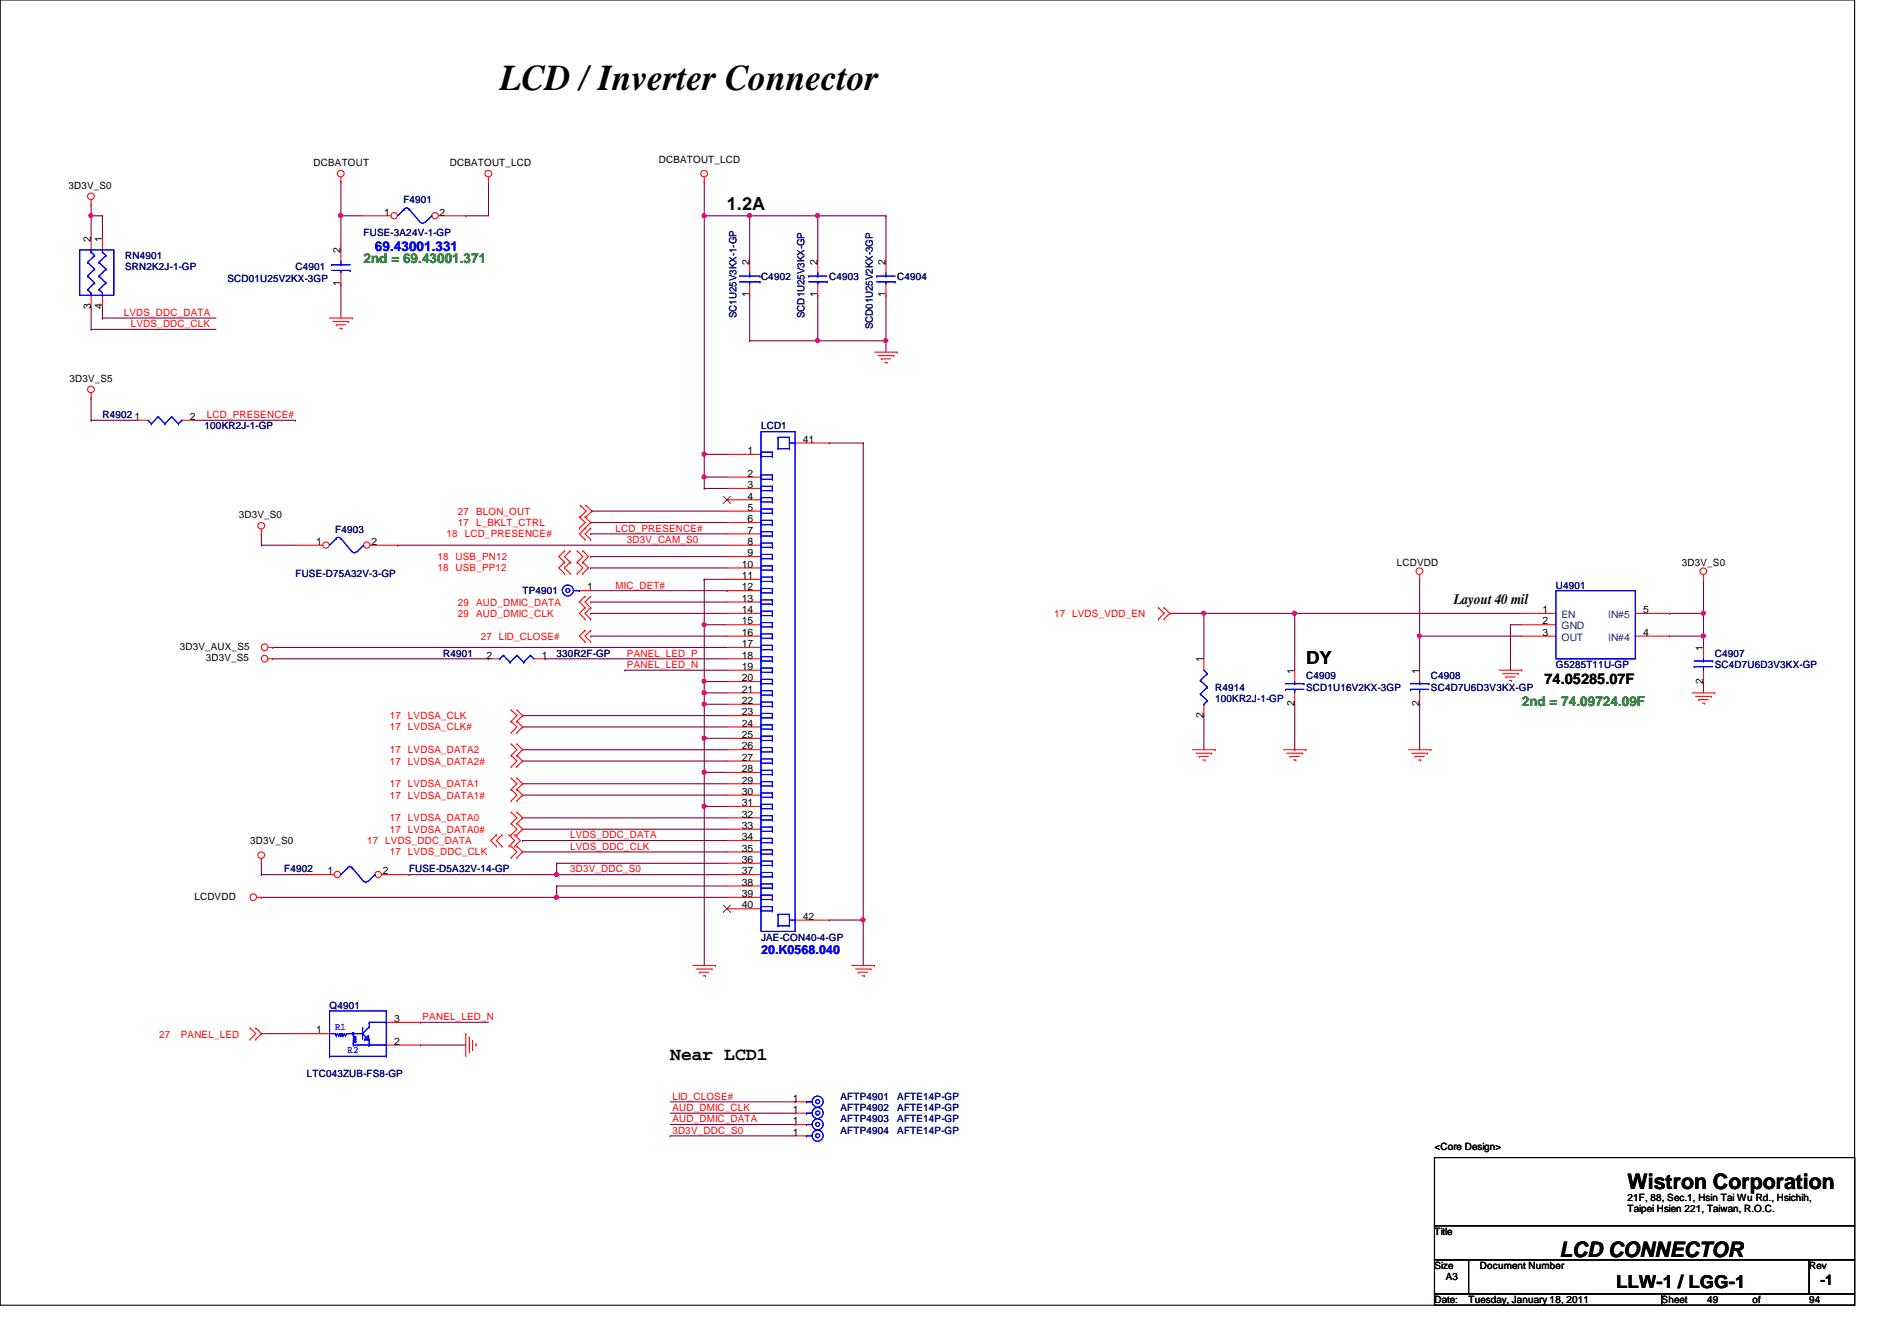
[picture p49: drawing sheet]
<svg xmlns="http://www.w3.org/2000/svg" width="297mm" height="210mm" viewBox="0 0 297 210" stroke-linecap="round" stroke-linejoin="round" font-family="sans-serif">
<defs><g id="words">
<text font-size="5.7" x="78.3" y="14">LCD / Inverter Connector</text>
<g font-size="3.3">
<text x="254.8" y="186.1">Wistron Corporation</text>
<text x="244.2" y="196.7">LCD CONNECTOR</text>
</g>
<g font-size="2.8">
<text x="113.8" y="32.9">1.2A</text>
<text x="204.5" y="104">DY</text>
<text x="104.9" y="165.9">Near LCD1</text>
<text x="253.1" y="201.6">LLW-1 / LGG-1</text>
</g>
<g font-size="2.3">
<text x="227.6" y="94.5">Layout 40 mil</text>
<text x="241.8" y="107">74.05285.07F</text>
<text x="285.1" y="201.1">-1</text>
</g>
<g font-size="2.1" fill="#008000">
<text x="56.9" y="41.1">2nd = 69.43001.371</text>
<text x="238.3" y="110.4">2nd = 74.09724.09F</text>
</g>
<text font-size="2.1" fill="#00f" x="58.7" y="39.3">69.43001.331</text>
<text font-size="1.9" fill="#00f" x="119.2" y="149.4">20.K0568.040</text>
<g font-size="1.6">
<text x="10.7" y="29.5">3D3V_S0</text>
<text x="49.1" y="26">DCBATOUT</text>
<text x="70.4" y="26">DCBATOUT_LCD</text>
<text x="103.2" y="25.4">DCBATOUT_LCD</text>
<text x="60.2" y="33.7">1</text>
<text x="68.8" y="33.7">2</text>
<text x="14.2" y="37.9" transform="rotate(-90 14.2 37.9)">2</text>
<text x="16" y="37.9" transform="rotate(-90 16 37.9)">1</text>
<text x="53.3" y="39.7" transform="rotate(-90 53.3 39.7)">2</text>
<text x="117.3" y="41.4" transform="rotate(-90 117.3 41.4)">2</text>
<text x="128" y="41.4" transform="rotate(-90 128 41.4)">2</text>
<text x="138.7" y="41.4" transform="rotate(-90 138.7 41.4)">2</text>
<text x="53.3" y="44.8" transform="rotate(-90 53.3 44.8)">1</text>
<text x="117.3" y="46.6" transform="rotate(-90 117.3 46.6)">1</text>
<text x="128" y="46.6" transform="rotate(-90 128 46.6)">1</text>
<text x="138.7" y="46.6" transform="rotate(-90 138.7 46.6)">1</text>
<text x="14.2" y="48.3" transform="rotate(-90 14.2 48.3)">3</text>
<text x="16" y="48.3" transform="rotate(-90 16 48.3)">4</text>
<text x="10.9" y="59.8">3D3V_S5</text>
<text x="21" y="65.7">1</text>
<text x="29.7" y="65.7">2</text>
<text x="117" y="71.1">1</text>
<text x="125.7" y="69.3">41</text>
<text x="117" y="74.6">2</text>
<text x="117" y="76.4">3</text>
<text x="37.4" y="81.1">3D3V_S0</text>
<text x="117" y="78.2">4</text>
<text x="117" y="80">5</text>
<text x="117" y="81.7">6</text>
<text x="117" y="83.5">7</text>
<text x="49.5" y="85.3">1</text>
<text x="58.2" y="85.3">2</text>
<text x="116.2" y="88.9">10</text>
<text x="117" y="85.3">8</text>
<text x="117" y="87.1">9</text>
<text x="218.7" y="88.6">LCDVDD</text>
<text x="263.4" y="88.6">3D3V_S0</text>
<text x="91.9" y="92.4">1</text>
<text x="116.2" y="90.6">11</text>
<text x="116.2" y="92.4">12</text>
<text x="116.2" y="94.2">13</text>
<text x="116.2" y="96">14</text>
<text x="241.5" y="96">1</text>
<text x="257.3" y="96">5</text>
<text x="28.1" y="101.7">3D3V_AUX_S5</text>
<text x="116.2" y="97.7">15</text>
<text x="116.2" y="99.5">16</text>
<text x="116.2" y="101.3">17</text>
<text x="241.5" y="97.7">2</text>
<text x="241.5" y="99.5">3</text>
<text x="257.3" y="99.5">4</text>
<text x="266.7" y="101.9" transform="rotate(-90 266.7 101.9)">1</text>
<text x="32.2" y="103.5">3D3V_S5</text>
<text x="76.2" y="103.1">2</text>
<text x="84.8" y="103.1">1</text>
<text x="116.2" y="103.1">18</text>
<text x="116.2" y="104.9">19</text>
<text x="116.2" y="106.6">20</text>
<text x="188.5" y="103.7" transform="rotate(-90 188.5 103.7)">1</text>
<text x="202.7" y="105.5" transform="rotate(-90 202.7 105.5)">1</text>
<text x="222.2" y="105.5" transform="rotate(-90 222.2 105.5)">1</text>
<text x="266.7" y="107" transform="rotate(-90 266.7 107)">2</text>
<text x="116.2" y="108.4">21</text>
<text x="116.2" y="110.2">22</text>
<text x="116.2" y="112">23</text>
<text x="116.2" y="113.7">24</text>
<text x="188.5" y="112.4" transform="rotate(-90 188.5 112.4)">2</text>
<text x="202.7" y="110.6" transform="rotate(-90 202.7 110.6)">2</text>
<text x="222.2" y="110.6" transform="rotate(-90 222.2 110.6)">2</text>
<text x="116.2" y="115.5">25</text>
<text x="116.2" y="117.3">26</text>
<text x="116.2" y="119.1">27</text>
<text x="116.2" y="120.9">28</text>
<text x="116.2" y="122.6">29</text>
<text x="116.2" y="124.4">30</text>
<text x="116.2" y="126.2">31</text>
<text x="116.2" y="128">32</text>
<text x="116.2" y="129.8">33</text>
<text x="116.2" y="131.5">34</text>
<text x="39.2" y="132.1">3D3V_S0</text>
<text x="51.3" y="136.9">1</text>
<text x="59.9" y="136.9">2</text>
<text x="116.2" y="133.3">35</text>
<text x="116.2" y="135.1">36</text>
<text x="116.2" y="136.9">37</text>
<text x="30.4" y="140.8">LCDVDD</text>
<text x="116.2" y="138.6">38</text>
<text x="116.2" y="140.4">39</text>
<text x="116.2" y="142.2">40</text>
<text x="125.7" y="144">42</text>
<text x="49.5" y="161.8">1</text>
<text x="61.7" y="160">3</text>
<text x="61.7" y="163.5">2</text>
<text x="124.2" y="172.4">1</text>
<text x="124.2" y="177.8">1</text>
<text x="124.2" y="174.2">1</text>
<text x="124.2" y="176">1</text>
<text x="224.6" y="180">&lt;Core Design&gt;</text>
<text x="254.8" y="188">21F, 88, Sec.1, Hsin Tai Wu Rd., Hsichih,</text>
<text x="254.8" y="189.8">Taipei Hsien 221, Taiwan, R.O.C.</text>
<text x="224.6" y="193.3">Title</text>
<text x="224.6" y="198.6">Size</text>
<text x="224.6" y="204">Date:</text>
<text x="226.4" y="200.4">A3</text>
<text x="230" y="204">Tuesday, January 18, 2011</text>
<text x="231.7" y="198.6">Document Number</text>
<text x="260.2" y="204">Sheet</text>
<text x="267.3" y="204">49</text>
<text x="274.4" y="204">of</text>
<text x="283.3" y="198.6">Rev</text>
<text x="283.3" y="204">94</text>
</g>
<g font-size="1.6" fill="#000080">
<text x="63.2" y="31.8">F4901</text>
<text x="19.6" y="40.6">RN4901</text>
<text x="56.9" y="37">FUSE-3A24V-1-GP</text>
<text x="19.6" y="42.3">SRN2K2J-1-GP</text>
<text x="35.6" y="44.1">SCD01U25V2KX-3GP</text>
<text x="46.3" y="42.3">C4901</text>
<text x="119.2" y="43.8">C4902</text>
<text x="129.8" y="43.8">C4903</text>
<text x="140.5" y="43.8">C4904</text>
<text x="115.3" y="49.8" transform="rotate(-90 115.3 49.8)">SC1U25V3KX-1-GP</text>
<text x="126" y="49.8" transform="rotate(-90 126 49.8)">SCD1U25V3KX-GP</text>
<text x="136.6" y="51.6" transform="rotate(-90 136.6 51.6)">SCD01U25V2KX-3GP</text>
<text x="16" y="65.4">R4902</text>
<text x="32" y="67.2">100KR2J-1-GP</text>
<text x="119.2" y="67.2">LCD1</text>
<text x="52.5" y="83.4">F4903</text>
<text x="46.3" y="90.3">FUSE-D75A32V-3-GP</text>
<text x="81.8" y="93">TP4901</text>
<text x="243.6" y="92.1">U4901</text>
<text x="69.4" y="102.8">R4901</text>
<text x="87.2" y="102.8">330R2F-GP</text>
<text x="204.5" y="106.3">C4909</text>
<text x="224.1" y="106.3">C4908</text>
<text x="243.6" y="104.6">G5285T11U-GP</text>
<text x="268.5" y="102.8">C4907</text>
<text x="268.5" y="104.6">SC4D7U6D3V3KX-GP</text>
<text x="190.3" y="108.1">R4914</text>
<text x="190.3" y="109.9">100KR2J-1-GP</text>
<text x="204.5" y="108.1">SCD1U16V2KX-3GP</text>
<text x="224.1" y="108.1">SC4D7U6D3V3KX-GP</text>
<text x="44.5" y="136.6">F4902</text>
<text x="64" y="136.6">FUSE-D5A32V-14-GP</text>
<text x="119.2" y="147.2">JAE-CON40-4-GP</text>
<text x="51.6" y="157.9">Q4901</text>
<text x="48" y="168.6">LTC043ZUB-FS8-GP</text>
<text x="131.6" y="172.1">AFTP4901</text>
<text x="131.6" y="173.9">AFTP4902</text>
<text x="140.5" y="172.1">AFTE14P-GP</text>
<text x="140.5" y="173.9">AFTE14P-GP</text>
<text x="131.6" y="177.5">AFTP4904</text>
<text x="131.6" y="175.7">AFTP4903</text>
<text x="140.5" y="177.5">AFTE14P-GP</text>
<text x="140.5" y="175.7">AFTE14P-GP</text>
</g>
<g font-size="1.6" fill="#f00">
<text x="19.4" y="49.4">LVDS_DDC_DATA</text>
<text x="20.5" y="51.2">LVDS_DDC_CLK</text>
<text x="32.4" y="65.4">LCD_PRESENCE#</text>
<text x="71.7" y="82.3">17 L_BKLT_CTRL</text>
<text x="71.7" y="80.6">27 BLON_OUT</text>
<text x="96.4" y="83.2">LCD_PRESENCE#</text>
<text x="68.5" y="89.5">18 USB_PP12</text>
<text x="68.5" y="87.7">18 USB_PN12</text>
<text x="69.9" y="84.1">18 LCD_PRESENCE#</text>
<text x="98.2" y="85">3D3V_CAM_S0</text>
<text x="71.7" y="94.8">29 AUD_DMIC_DATA</text>
<text x="96.4" y="92.1">MIC_DET#</text>
<text x="71.7" y="96.6">29 AUD_DMIC_CLK</text>
<text x="75.3" y="100.1">27 LID_CLOSE#</text>
<text x="165.1" y="96.6">17 LVDS_VDD_EN</text>
<text x="98.2" y="102.8">PANEL_LED_P</text>
<text x="98.2" y="104.6">PANEL_LED_N</text>
<text x="61" y="112.6">17 LVDSA_CLK</text>
<text x="61" y="114.3">17 LVDSA_CLK#</text>
<text x="61" y="117.9">17 LVDSA_DATA2</text>
<text x="61" y="119.7">17 LVDSA_DATA2#</text>
<text x="61" y="123.2">17 LVDSA_DATA1</text>
<text x="61" y="125">17 LVDSA_DATA1#</text>
<text x="61" y="128.6">17 LVDSA_DATA0</text>
<text x="61" y="130.3">17 LVDSA_DATA0#</text>
<text x="89.3" y="131.2">LVDS_DDC_DATA</text>
<text x="57.5" y="132.1">17 LVDS_DDC_DATA</text>
<text x="61" y="133.9">17 LVDS_DDC_CLK</text>
<text x="89.3" y="133">LVDS_DDC_CLK</text>
<text x="89.3" y="136.6">3D3V_DDC_S0</text>
<text x="66.2" y="159.7">PANEL_LED_N</text>
<text x="24.9" y="162.5">27</text>
<text x="28.3" y="162.5">PANEL_LED</text>
<text x="105.3" y="173.9">AUD_DMIC_CLK</text>
<text x="105.3" y="172.1">LID_CLOSE#</text>
<text x="105.3" y="175.7">AUD_DMIC_DATA</text>
<text x="105.3" y="177.5">3D3V_DDC_S0</text>
</g>
<g font-size="1.6" fill="#004080">
<text x="244.5" y="96.7">EN</text>
<text x="244.5" y="98.5">GND</text>
<text x="244.5" y="100.3">OUT</text>
<text x="251.8" y="100.3">IN#4</text>
<text x="251.8" y="96.7">IN#5</text>
</g>
<g font-size="1.6" fill="#00f">
<text x="52.5" y="161.2">R1</text>
<text x="54.4" y="164.8">R2</text>
</g>
</g></defs>
<path d="M0 0h290.4v204.3h-290.4z" fill="none" stroke="#000" stroke-width=".17"/>
<path d="M110.3 33.8h.1M110.3 33.8v37.3" fill="none" stroke="#800040" stroke-width=".17"/>
<circle cx="110.3" cy="33.8" r=".32" fill="#f0f"/>
<circle cx="110.3" cy="33.8" r=".32" fill="none" stroke="#f0f" stroke-width=".17"/>
<path d="M117.4 53.3h.1M117.4 53.3h10.7M110.3 71.1h.1M110.3 71.1v3.6" fill="none" stroke="#800040" stroke-width=".17"/>
<circle cx="110.3" cy="71.1" r=".32" fill="#f0f"/>
<circle cx="110.3" cy="71.1" r=".32" fill="none" stroke="#f0f" stroke-width=".17"/>
<path d="M128.1 33.8h.1M128.1 33.8h10.6M138.7 33.8h.1M138.7 33.8v7.1M110.3 71.1h.1M110.3 71.1h3.5M110.3 90.7h.1M110.3 90.7v7.1" fill="none" stroke="#800040" stroke-width=".17"/>
<circle cx="128" cy="33.8" r=".32" fill="#f0f"/>
<circle cx="128" cy="33.8" r=".32" fill="none" stroke="#f0f" stroke-width=".17"/>
<path d="M117.4 33.8h.1M117.4 33.8h10.7M128.1 33.8h.1M128.1 33.8v7.1M110.3 97.8h.1M110.3 97.8h3.5" fill="none" stroke="#800040" stroke-width=".17"/>
<circle cx="117.4" cy="33.8" r=".32" fill="#f0f"/>
<circle cx="117.4" cy="33.8" r=".32" fill="none" stroke="#f0f" stroke-width=".17"/>
<path d="M110.3 33.8h.1M110.3 33.8h7.1M117.4 33.8h.1M117.4 33.8v7.1M138.7 53.3h.1M138.7 53.3v1.8" fill="none" stroke="#800040" stroke-width=".17"/>
<circle cx="138.7" cy="53.3" r=".32" fill="#f0f"/>
<circle cx="138.7" cy="53.3" r=".32" fill="none" stroke="#f0f" stroke-width=".17"/>
<path d="M110.3 74.7h.1M110.3 74.7h3.5" fill="none" stroke="#800040" stroke-width=".17"/>
<circle cx="110.3" cy="74.6" r=".32" fill="#f0f"/>
<circle cx="110.3" cy="74.6" r=".32" fill="none" stroke="#f0f" stroke-width=".17"/>
<g fill="none" stroke="#800040" stroke-width=".17">
<path d="M117.4 46.2h.1M117.4 46.2v7.1M128.1 46.2h.1M128.1 53.3h.1M128.1 46.2v7.1M128.1 53.3h10.6M92.5 81.8h.1M92.5 81.8h21.3M92.7 80h.1M92.7 80h21.1M81.8 112h.1M81.8 113.8h.1"/>
<path d="M81.8 112h32M81.8 113.8h32"/>
</g>
<circle cx="128" cy="53.3" r=".32" fill="#f0f"/>
<circle cx="128" cy="53.3" r=".32" fill="none" stroke="#f0f" stroke-width=".17"/>
<path d="M53.4 28.4h.1M53.4 33.8h.1M53.4 28.4v10.7M72.9 33.8h.1M76.5 28.4h.1M76.5 28.4v5.4h-3.6M53.4 44.4h.1M53.4 44.4v5.4M138.7 46.2h.1M138.7 46.2v7.1" fill="none" stroke="#800040" stroke-width=".17"/>
<circle cx="53.4" cy="33.8" r=".32" fill="#f0f"/>
<circle cx="53.4" cy="33.8" r=".32" fill="none" stroke="#f0f" stroke-width=".17"/>
<path d="M53.4 33.8h.1M53.4 33.8h3.5M188.5 96h.1M188.5 96v7.1M188.5 112h.1M188.5 112v5.3M81.8 133.3h.1M81.8 131.6h.1M81.8 133.3h32M81.8 131.6h32" fill="none" stroke="#800040" stroke-width=".17"/>
<circle cx="188.5" cy="96" r=".32" fill="#f0f"/>
<circle cx="188.5" cy="96" r=".32" fill="none" stroke="#f0f" stroke-width=".17"/>
<path d="M188.5 96h.1M188.5 96h14.2M222.3 90.7h.1M222.3 90.7v8.9M236.5 97.8h.1M236.5 97.8h1.8M261.4 96h.1M261.4 96h5.3M202.7 117.3h.1M202.7 110.2v7.1" fill="none" stroke="#800040" stroke-width=".17"/>
<circle cx="222.3" cy="99.5" r=".32" fill="#f0f"/>
<circle cx="222.3" cy="99.5" r=".32" fill="none" stroke="#f0f" stroke-width=".17"/>
<path d="M202.7 96h.1M202.7 96v8.9M236.5 97.8h.1M236.5 97.8v7.1M261.4 99.6h.1M266.7 96h.1M266.7 96v3.6h-5.3" fill="none" stroke="#800040" stroke-width=".17"/>
<circle cx="266.7" cy="96" r=".32" fill="#f0f"/>
<circle cx="266.7" cy="96" r=".32" fill="none" stroke="#f0f" stroke-width=".17"/>
<path d="M222.3 99.6h.1M222.3 99.6v5.3M266.7 99.6h.1M266.7 99.6v1.7M222.3 110.2h.1M222.3 110.2v7.1M266.7 106.7h.1M266.7 106.7v1.8" fill="none" stroke="#800040" stroke-width=".17"/>
<circle cx="266.7" cy="99.5" r=".32" fill="#f0f"/>
<circle cx="266.7" cy="99.5" r=".32" fill="none" stroke="#f0f" stroke-width=".17"/>
<path d="M202.7 96h.1M202.7 96h35.6M266.7 90.7h.1M266.7 90.7v5.3" fill="none" stroke="#800040" stroke-width=".17"/>
<circle cx="202.7" cy="96" r=".32" fill="#f0f"/>
<circle cx="202.7" cy="96" r=".32" fill="none" stroke="#f0f" stroke-width=".17"/>
<g fill="none" stroke="#800040" stroke-width=".17">
<path d="M110.3 28.4h.1M110.3 28.4v5.4M129.8 69.3h.1M129.8 69.3h5.4M92.5 83.6h.1M92.5 83.6h21.3M183.2 96h.1M183.2 96h5.3M222.3 99.6h.1M222.3 99.6h16M110.3 126.2h.1M110.3 126.2v24.9"/>
<path d="M135.2 144h.1M135.2 144v7.1"/>
</g>
<circle cx="135.1" cy="144" r=".32" fill="#f0f"/>
<circle cx="135.1" cy="144" r=".32" fill="none" stroke="#f0f" stroke-width=".17"/>
<path d="M14.3 33.8h.1M14.3 33.8v3.5M129.8 144h.1M129.8 144h5.4" fill="none" stroke="#800040" stroke-width=".17"/>
<circle cx="14.2" cy="33.8" r=".32" fill="#f0f"/>
<circle cx="14.2" cy="33.8" r=".32" fill="none" stroke="#f0f" stroke-width=".17"/>
<g fill="none" stroke="#800040" stroke-width=".17">
<path d="M14.3 33.8h.1M14.3 33.8h1.7M14.3 32v1.8M16 33.8h.1M16 33.8v3.5M14.3 48h.1M14.3 51.6h.1M14.3 48v3.6M14.3 51.6h19.5M16 49.8h.1M16 48v1.8M16 49.8h17.8"/>
<path d="M110.3 76.5h.1M110.3 74.7h.1M110.3 76.5h3.5M110.3 74.7v1.8M135.2 69.3h.1M135.2 69.3v74.7M40.9 83.6h.1M40.9 85.3h.1M40.9 83.6v1.7M40.9 85.3h5.4M62.3 85.3h.1M62.3 85.3h51.5"/>
<path d="M92.5 87.1h.1M92.5 88.9h.1M92.5 94.2h.1M92.5 96h.1M92.5 99.6h.1M92.5 87.1h21.3M92.5 88.9h21.3M92.5 94.2h21.3M92.5 96h21.3M92.5 99.6h21.3M110.3 90.7h.1M110.3 97.8h.1"/>
<path d="M110.3 97.8v8.9M110.3 90.7h3.5M42.7 101.3h.1M42.7 101.3h71.1M85.4 103.1h.1M85.4 103.1h28.4"/>
</g>
<circle cx="110.3" cy="97.8" r=".32" fill="#f0f"/>
<circle cx="110.3" cy="97.8" r=".32" fill="none" stroke="#f0f" stroke-width=".17"/>
<path d="M110.3 106.7h.1M110.3 106.7h3.5" fill="none" stroke="#800040" stroke-width=".17"/>
<circle cx="110.3" cy="106.7" r=".32" fill="#f0f"/>
<circle cx="110.3" cy="106.7" r=".32" fill="none" stroke="#f0f" stroke-width=".17"/>
<path d="M110.3 108.5h.1M110.3 108.5h3.5" fill="none" stroke="#800040" stroke-width=".17"/>
<circle cx="110.3" cy="108.4" r=".32" fill="#f0f"/>
<circle cx="110.3" cy="108.4" r=".32" fill="none" stroke="#f0f" stroke-width=".17"/>
<path d="M110.3 106.7h.1M110.3 110.2h.1M110.3 106.7v1.8M110.3 110.2h3.5" fill="none" stroke="#800040" stroke-width=".17"/>
<circle cx="110.3" cy="110.2" r=".32" fill="#f0f"/>
<circle cx="110.3" cy="110.2" r=".32" fill="none" stroke="#f0f" stroke-width=".17"/>
<path d="M110.3 108.5h.1M110.3 115.6h.1M110.3 108.5v1.7M110.3 115.6h3.5" fill="none" stroke="#800040" stroke-width=".17"/>
<circle cx="110.3" cy="115.5" r=".32" fill="#f0f"/>
<circle cx="110.3" cy="115.5" r=".32" fill="none" stroke="#f0f" stroke-width=".17"/>
<path d="M110.3 110.2h.1M110.3 110.2v5.4M110.3 120.9h.1M110.3 120.9h3.5" fill="none" stroke="#800040" stroke-width=".17"/>
<circle cx="110.3" cy="120.9" r=".32" fill="#f0f"/>
<circle cx="110.3" cy="120.9" r=".32" fill="none" stroke="#f0f" stroke-width=".17"/>
<path d="M110.3 115.6h.1M110.3 115.6v5.3M110.3 126.2h.1M110.3 126.2h3.5" fill="none" stroke="#800040" stroke-width=".17"/>
<circle cx="110.3" cy="126.2" r=".32" fill="#f0f"/>
<circle cx="110.3" cy="126.2" r=".32" fill="none" stroke="#f0f" stroke-width=".17"/>
<g fill="none" stroke="#800040" stroke-width=".17">
<path d="M81.8 117.3h.1M81.8 119.1h.1M81.8 117.3h32M81.8 119.1h32M81.8 122.7h.1M81.8 124.5h.1M81.8 128h.1M81.8 129.8h.1M81.8 122.7h32M81.8 124.5h32M81.8 128h32M81.8 129.8h32"/>
<path d="M87.2 135.1h.1M87.2 136.9h.1M87.2 135.1h26.6M87.2 135.1v1.8M87.2 136.9h26.6M110.3 120.9h.1M110.3 120.9v5.3"/>
</g>
<circle cx="87.1" cy="136.9" r=".32" fill="#f0f"/>
<circle cx="87.1" cy="136.9" r=".32" fill="none" stroke="#f0f" stroke-width=".17"/>
<path d="M40.9 136.9h.1M40.9 135.1h.1M40.9 136.9h7.1M40.9 135.1v1.8M87.2 138.7h.1M87.2 138.7h26.6M87.2 138.7v1.8M87.2 140.5h.1M87.2 140.5h26.6" fill="none" stroke="#800040" stroke-width=".17"/>
<circle cx="87.1" cy="140.4" r=".32" fill="#f0f"/>
<circle cx="87.1" cy="140.4" r=".32" fill="none" stroke="#f0f" stroke-width=".17"/>
<g fill="none" stroke="#800040" stroke-width=".17">
<path d="M14.3 62.2h.1M14.3 65.8h.1M14.3 62.2v3.6M14.3 65.8h7.1M30.3 65.8h16M46.3 65.8h.1M92.5 92.5h21.3M113.8 92.5h.1M42.7 103.1h33.8M76.5 103.1h.1M97.8 104.9h.1M97.8 104.9h16"/>
<path d="M64 136.9h.1M64 136.9h23.2M40.9 140.5h.1M40.9 140.5h46.3M40.9 161.8h.1M40.9 161.8h5.4M65.8 163.6h.1M65.8 160h.1M65.8 163.6h7.1M65.8 160h10.7M104.9 177.8h.1M104.9 174.2h19.6"/>
<path d="M104.9 176h19.6M104.9 177.8h19.6M104.9 172.5h19.6M124.5 174.2h.1M124.5 176h.1M124.5 172.5h.1"/>
</g>
<g fill="none" stroke="#f00" stroke-width=".17">
<path d="M14.3 32h.1M14.3 31.3v.7M53.4 28.4h.1M53.4 27.7v.7M76.5 28.4h.1M76.5 27.7v.7M110.3 28.4h.1M110.3 27.7v.7M51.6 49.8h3.6M52.2 50.3h2.4M52.7 50.8h.1M52.7 50.8h1.4"/>
<path d="M53.2 51.4h.3M53.5 51.4h.1M54.6 50.3h.1M55.2 49.8h.1M136.9 55.1h3.6M137.5 55.7h2.5M138 56.2h.1M138 56.2h1.4M138.6 56.7h.3M138.9 56.7h.1M140 55.7h.1M140.5 55.1h.1"/>
<path d="M14.3 62.2h.1M14.3 61.5v.7M21.4 65.8h1.8M28.5 65.8h1.8M90.9 79.1h.1M90.9 79.1l.9 .9-.9 .9M91.8 79.1h.1M91.8 79.1l.9 .9-.9 .9M40.9 83.6h.1M40.9 82.8v.8M88.4 88h.1M88.4 89.8h.1"/>
<path d="M88.4 86.2h.1M88.4 88l-.9 .9 .9 .9M88.4 86.2l-.9 .9 .9 .9M89.3 89.8h.1M89.3 88h.1M89.3 86.2h.1M89.3 88l-.9 .9 .9 .9M89.3 86.2l-.9 .9 .9 .9M90.4 88h.1M90.4 89.8h.1M90.4 86.2h.1M90.4 88l.9 .9-.9 .9"/>
<path d="M90.4 86.2l.9 .9-.9 .9M90.7 80.9h.1M90.7 82.7h.1M90.7 80.9l.9 .9-.9 .9M90.9 80.9h.1M91.3 88h.1M91.3 89.8h.1M91.3 86.2h.1M91.3 88l.9 .9-.9 .9M91.3 86.2l.9 .9-.9 .9M91.6 82.7h.1M91.6 80.9h.1"/>
<path d="M91.6 95.1h.1M91.6 96.9h.1M91.6 93.3h.1M91.6 98.7h.1M91.6 84.5h.1M91.6 80.9l.9 .9-1.8 1.8 .9 .9M91.6 95.1l-.9 .9 .9 .9M91.6 93.3l-.9 .9 .9 .9M91.6 98.7l-.9 .9 .9 .9M91.8 80.9h.1M92.5 95.1h.1M92.5 96.9h.1"/>
<path d="M92.5 93.3h.1M92.5 98.7h.1M92.5 82.7h.1M92.5 84.5h.1M92.5 95.1l-.9 .9 .9 .9M92.5 93.3l-.9 .9 .9 .9M92.5 98.7l-.9 .9 .9 .9M92.5 82.7l-.9 .9 .9 .9M181.4 96.9h.1M181.4 95.1h.1M181.4 95.1l.9 .9-.9 .9M182.3 95.1h.1"/>
<path d="M182.3 96.9h.1M182.3 95.1l.9 .9-.9 .9M222.3 90.7h.1M222.3 90v.7M266.7 90.7h.1M266.7 90v.7M42 101.3h.7M42 103.1h.7M42.7 101.3h.1M42.7 103.1h.1M80 112.9h.1M80 111.1h.1"/>
<path d="M80 114.7h.1M80 118.2h.1M80 116.5h.1M80 111.1l.9 .9-.9 .9M80 112.9l.9 .9-.9 .9M80 116.5l.9 .8-.9 .9M80 118.2l.9 .9-.9 .9M80.9 111.1h.1M80.9 112.9h.1M80.9 114.7h.1M80.9 116.5h.1M80.9 118.2h.1"/>
<path d="M80.9 111.1l.9 .9-.9 .9M80.9 112.9l.9 .9-.9 .9M80.9 116.5l.9 .8-.9 .9M80.9 118.2l.9 .9-.9 .9M91.6 100.5h.1M92.5 100.5h.1M186.7 117.3h3.6M187.3 117.9h2.4M187.8 118.4h.1M187.8 118.4h1.4M188.3 119h.4M188.7 119h.1"/>
<path d="M189.7 117.9h.1M190.3 117.3h.1M201 117.3h3.5M201.5 117.9h2.5M202 118.4h.1M202 118.4h1.5M202.6 119h.3M202.9 119h.1M204 117.9h.1M204.5 117.3h.1M220.5 117.3h3.6M221.1 117.9h2.4"/>
<path d="M221.6 118.4h.1M221.6 118.4h1.4M222.1 119h.4M222.3 104.9v1.8M222.3 108.5v1.7M222.5 119h.1M223.5 117.9h.1M224.1 117.3h.1M234.7 104.9h3.6M235.3 105.5h2.4M235.8 106h.1M235.8 106h1.4"/>
<path d="M236.3 106.5h.4M236.7 106.5h.1M237.7 105.5h.1M238.3 104.9h.1M265 108.5h3.5M265.5 109h2.5M266 109.5h.1M266 109.5h1.5M266.6 110.1h.3M266.9 110.1h.1M268 109h.1M268.5 108.5h.1"/>
<path d="M40.9 135.1h.1M40.9 134.4v.7M77.7 130.7h.1M77.7 132.5h.1M77.7 130.7l-.9 .9 .9 .9M78.6 132.5h.1M78.6 130.7h.1M78.6 130.7l-.9 .9 .9 .9M79.7 130.7h.1M79.7 132.5h.1M79.7 130.7l.9 .9-.9 .9M80 120h.1"/>
<path d="M80 123.6h.1M80 121.8h.1M80 125.3h.1M80 128.9h.1M80 127.1h.1M80 130.7h.1M80 134.2h.1M80 132.5h.1M80 121.8l.9 .9-.9 .9M80 123.6l.9 .9-.9 .8M80 127.1l.9 .9-.9 .9M80 128.9l.9 .9-.9 .9"/>
<path d="M80 132.5l.9 .8-.9 .9M80.6 130.7h.1M80.6 132.5h.1M80.6 130.7l.9 .9-.9 .9M80.9 120h.1M80.9 121.8h.1M80.9 123.6h.1M80.9 125.3h.1M80.9 127.1h.1M80.9 128.9h.1M80.9 130.7h.1M80.9 132.5h.1"/>
<path d="M80.9 134.2h.1M80.9 121.8l.9 .9-.9 .9M80.9 123.6l.9 .9-.9 .8M80.9 127.1l.9 .9-.9 .9M80.9 128.9l.9 .9-.9 .9M80.9 132.5l.9 .8-.9 .9M40.2 140.5h.7M40.9 140.5h.1M108.5 151.1h3.6M109 151.7h2.5M109.6 152.2h.1M109.6 152.2h1.4"/>
<path d="M110.1 152.7h.3M110.4 152.7h.1M111.5 151.7h.1M112.1 151.1h.1M133.4 151.1h3.5M133.9 151.7h2.5M134.4 152.2h.1M134.4 152.2h1.5M135 152.7h.3M135.3 152.7h.1M136.4 151.7h.1M136.9 151.1h.1"/>
<path d="M39.2 162.7h.1M39.2 160.9h.1M39.2 160.9l.8 .9-.8 .9M40 160.9h.1M40 162.7h.1M40 160.9l.9 .9-.9 .9M72.9 161.8h.1M72.9 161.8v3.6M73.5 162.3h.1M73.5 162.3v2.5M74 164.3h.1M74 162.9v1.4"/>
<path d="M74.5 163.4h.1M74.5 163.4v.3"/>
<circle cx="14.2" cy="30.7" r=".52"/>
<circle cx="53.4" cy="27.2" r=".52"/>
<circle cx="76.5" cy="27.2" r=".52"/>
<circle cx="110.3" cy="27.2" r=".52"/>
<circle cx="14.2" cy="61" r=".52"/>
<circle cx="40.9" cy="82.3" r=".52"/>
<circle cx="222.3" cy="89.4" r=".52"/>
<circle cx="266.7" cy="89.4" r=".52"/>
<circle cx="41.4" cy="101.3" r=".52"/>
<circle cx="41.4" cy="103.1" r=".52"/>
<circle cx="40.9" cy="133.9" r=".52"/>
<circle cx="39.6" cy="140.4" r=".52"/>
</g>
<path d="M224.6 181.2h65.8v10.7h-65.8zM224.6 191.9h65.8v5.3h-65.8zM224.6 197.2h5.4v5.3h-5.4zM230 197.2h53.3v5.3h-53.3zM283.3 197.2h7.1v5.3h-7.1zM224.6 202.5h35.6v1.8h-35.6zM260.2 202.5h30.2v1.8h-30.2z" fill="none" stroke="#000" stroke-width=".17"/>
<g fill="none" stroke="#00f" stroke-width=".17">
<path d="M23.2 65.8l.5 .5M23.7 66.3h.1M24.8 65.2h.1M24.8 65.2l-1.1 1.1M24.8 65.2l1 1.1M25.8 66.3h.1M26.9 65.2h.1M26.9 65.2l-1.1 1.1M26.9 65.2l1 1.1M27.9 66.3h.1M28.5 65.8h.1M28.5 65.8l-.6 .5"/>
<path d="M220.8 107.9h.1M220.8 107h2.9M220.8 107.9h2.9M222.3 107h.1M222.3 107.9h.1M222.3 106.7v.3M222.3 107.9v.6M223.7 107h.1"/>
</g>
<circle cx="51.1" cy="85.3" r=".5" fill="#fff"/>
<g fill="none" stroke="#f00" stroke-width=".17">
<path d="M46.3 85.3h4.2"/>
<circle cx="51.1" cy="85.3" r=".5"/>
</g>
<circle cx="57.5" cy="85.3" r=".5" fill="#fff"/>
<g fill="none" stroke="#f00" stroke-width=".17">
<path d="M53.4 39.1v1.8M53.4 42.7v1.7M128.1 40.9v1.8M128.1 44.4v1.8M138.7 40.9v1.8M138.7 44.4v1.8M113.8 71.1h5.4M113.8 74.7h5.4M113.8 76.5h5.4M113.8 78.2h5.4M124.5 69.3h5.3M58 85.3h4.3"/>
<path d="M113.8 85.3h5.4M113.8 80h5.4M113.8 81.8h5.4M113.8 83.6h5.4M113.8 87.1h5.4M113.8 88.9h5.4M113.8 90.7h5.4M113.8 92.5h5.4M113.8 94.2h5.4M113.8 96h5.4M113.8 97.8h5.4M113.8 99.6h5.4"/>
<path d="M238.3 96h5.3M238.3 97.8h5.3M238.3 99.6h5.3M256.1 96h5.3M256.1 99.6h5.3M113.8 101.3h5.4M113.8 103.1h5.4M113.8 104.9h5.4M113.8 106.7h5.4M113.8 108.5h5.4M113.8 110.2h5.4M113.8 112h5.4"/>
<path d="M113.8 113.8h5.4M113.8 115.6h5.4M113.8 117.3h5.4M113.8 119.1h5.4M113.8 120.9h5.4M113.8 122.7h5.4M113.8 124.5h5.4M113.8 126.2h5.4M113.8 128h5.4M113.8 129.8h5.4M113.8 131.6h5.4M113.8 133.3h5.4"/>
<path d="M113.8 135.1h5.4M113.8 136.9h5.4M113.8 138.7h5.4M113.8 140.5h5.4M113.8 142.2h5.4M124.5 144h5.3M124.5 177.8h1.8"/>
<circle cx="57.5" cy="85.3" r=".5"/>
</g>
<g fill="none" stroke="#00f" stroke-width=".17">
<path d="M51.9 41.4h.1M51.9 42.3h2.9M51.9 41.4h2.9M53.4 42.3h.1M53.4 41.4h.1M53.4 40.9v.5M53.4 42.3v.4M54.8 42.3h.1M126.6 43.2h.1M126.6 44.1h2.9M126.6 43.2h2.9M128.1 44.1h.1"/>
<path d="M128.1 43.2h.1M128.1 42.7v.5M128.1 44.1v.3M129.5 44.1h.1M137.3 43.2h.1M137.3 44.1h2.9M137.3 43.2h2.9M138.7 44.1h.1M138.7 43.2h.1M138.7 42.7v.5M138.7 44.1v.3M140.2 44.1h.1"/>
<path d="M119.2 67.6h5.3v78.2h-5.3zM119.2 70.8h.1M119.2 71.5h.1M119.2 74.3h.1M119.2 75h.1M119.2 76.1h.1M119.2 76.8h.1M119.2 77.9h.1M119.2 78.6h.1M119.2 79.7h.1M119.2 70.8h1.7M119.2 70.8v.7"/>
<path d="M119.2 74.3v.7M119.2 76.1v.7M119.2 77.9v.7M119.2 79.7v.6M119.2 71.5h1.7M119.2 74.3h1.7M119.2 75h1.7M119.2 76.1h1.7M119.2 76.8h1.7M119.2 77.9h1.7M119.2 78.6h1.7M119.2 79.7h1.7"/>
<path d="M120.9 71.5h.1M120.9 70.8h.1M120.9 75h.1M120.9 74.3h.1M120.9 76.8h.1M120.9 76.1h.1M120.9 78.6h.1M120.9 77.9h.1M120.9 79.7h.1M120.9 70.8v.7M120.9 74.3v.7M120.9 76.1v.7"/>
<path d="M120.9 77.9v.7M120.9 79.7v.6M121.8 68.5h.1M121.8 70.2h.1M121.8 68.5h1.8M121.8 68.5v1.7M121.8 70.2h1.8M123.6 70.2h.1M123.6 68.5h.1M123.6 68.5v1.7M123.6 69.3h.9M124.5 69.3h.1"/>
<path d="M52.6 84.2l.4-.1 .3 .2M52.7 84.3h.1M52.7 84.3l-1.1 1M53.4 84.3h.1M53.4 84.3l1.8 2.1M55.2 86.4a.34 .34 0 0 0 .6 0M56.9 85.3h.1M56.9 85.3l-1 1.1M119.2 80.3h.1M119.2 81.4h.1M119.2 82.1h.1M119.2 83.2h.1"/>
<path d="M119.2 83.9h.1M119.2 85h.1M119.2 85.7h.1M119.2 86.8h.1M119.2 87.5h.1M119.2 88.6h.1M119.2 89.2h.1M119.2 90.3h.1M119.2 91h.1M119.2 92.1h.1M119.2 92.8h.1M119.2 93.9h.1"/>
<path d="M119.2 94.6h.1M119.2 95.7h.1M119.2 96.4h.1M119.2 97.5h.1M119.2 98.1h.1M119.2 99.9h.1M119.2 99.2h.1M119.2 81.4v.7M119.2 83.2v.7M119.2 85v.7M119.2 86.8v.7M119.2 88.6v.6"/>
<path d="M119.2 90.3v.7M119.2 92.1v.7M119.2 93.9v.7M119.2 95.7v.7M119.2 97.5v.6M119.2 99.2v.7M119.2 80.3h1.7M119.2 81.4h1.7M119.2 82.1h1.7M119.2 83.2h1.7M119.2 83.9h1.7M119.2 85h1.7"/>
<path d="M119.2 85.7h1.7M119.2 86.8h1.7M119.2 87.5h1.7M119.2 88.6h1.7M119.2 89.2h1.7M119.2 90.3h1.7M119.2 91h1.7M119.2 92.1h1.7M119.2 92.8h1.7M119.2 93.9h1.7M119.2 94.6h1.7M119.2 95.7h1.7"/>
<path d="M119.2 96.4h1.7M119.2 97.5h1.7M119.2 98.1h1.7M119.2 99.9h1.7M119.2 99.2h1.7M120.9 80.3h.1M120.9 82.1h.1M120.9 81.4h.1M120.9 83.9h.1M120.9 83.2h.1M120.9 85.7h.1M120.9 85h.1"/>
<path d="M120.9 87.5h.1M120.9 86.8h.1M120.9 89.2h.1M120.9 88.6h.1M120.9 91h.1M120.9 90.3h.1M120.9 92.8h.1M120.9 92.1h.1M120.9 94.6h.1M120.9 93.9h.1M120.9 96.4h.1M120.9 95.7h.1"/>
<path d="M120.9 98.1h.1M120.9 97.5h.1M120.9 99.2h.1M120.9 99.9h.1M120.9 81.4v.7M120.9 83.2v.7M120.9 85v.7M120.9 86.8v.7M120.9 88.6v.6M120.9 90.3v.7M120.9 92.1v.7M120.9 93.9v.7"/>
<path d="M120.9 95.7v.7M120.9 97.5v.6M120.9 99.2v.7M243.6 92.5h12.5v10.6h-12.5zM119.2 103.5h.1M119.2 102.8h.1M119.2 101.7h.1M119.2 101h.1M119.2 117h.1M119.2 117.7h.1M119.2 118.8h.1M119.2 119.5h.1"/>
<path d="M119.2 115.9h.1M119.2 115.2h.1M119.2 114.1h.1M119.2 113.5h.1M119.2 112.4h.1M119.2 111.7h.1M119.2 110.6h.1M119.2 109.9h.1M119.2 108.8h.1M119.2 108.1h.1M119.2 107h.1M119.2 106.3h.1"/>
<path d="M119.2 105.2h.1M119.2 104.6h.1M119.2 101v.7M119.2 102.8v.7M119.2 104.6v.6M119.2 106.3v.7M119.2 108.1v.7M119.2 109.9v.7M119.2 111.7v.7M119.2 113.5v.6M119.2 115.2v.7M119.2 117v.7"/>
<path d="M119.2 118.8v.7M119.2 103.5h1.7M119.2 102.8h1.7M119.2 101.7h1.7M119.2 101h1.7M119.2 117h1.7M119.2 117.7h1.7M119.2 118.8h1.7M119.2 119.5h1.7M119.2 115.9h1.7M119.2 115.2h1.7M119.2 114.1h1.7"/>
<path d="M119.2 113.5h1.7M119.2 112.4h1.7M119.2 111.7h1.7M119.2 110.6h1.7M119.2 109.9h1.7M119.2 108.8h1.7M119.2 108.1h1.7M119.2 107h1.7M119.2 106.3h1.7M119.2 105.2h1.7M119.2 104.6h1.7M120.9 102.8h.1"/>
<path d="M120.9 103.5h.1M120.9 101h.1M120.9 101.7h.1M120.9 117.7h.1M120.9 117h.1M120.9 119.5h.1M120.9 118.8h.1M120.9 115.2h.1M120.9 115.9h.1M120.9 113.5h.1M120.9 114.1h.1M120.9 111.7h.1"/>
<path d="M120.9 112.4h.1M120.9 109.9h.1M120.9 110.6h.1M120.9 108.1h.1M120.9 108.8h.1M120.9 106.3h.1M120.9 107h.1M120.9 104.6h.1M120.9 105.2h.1M120.9 101v.7M120.9 102.8v.7M120.9 104.6v.6"/>
<path d="M120.9 106.3v.7M120.9 108.1v.7M120.9 109.9v.7M120.9 111.7v.7M120.9 113.5v.6M120.9 115.2v.7M120.9 117v.7M120.9 118.8v.7M119.2 120.6h.1M119.2 121.2h.1M119.2 122.3h.1M119.2 123h.1"/>
<path d="M119.2 124.1h.1M119.2 124.8h.1M119.2 125.9h.1M119.2 126.6h.1M119.2 127.7h.1M119.2 128.4h.1M119.2 129.5h.1M119.2 130.1h.1M119.2 131.2h.1M119.2 131.9h.1M119.2 133h.1M119.2 133.7h.1"/>
<path d="M119.2 134.8h.1M119.2 135.5h.1M119.2 136.6h.1M119.2 137.2h.1M119.2 138.3h.1M119.2 139h.1M119.2 120.6v.6M119.2 122.3v.7M119.2 124.1v.7M119.2 125.9v.7M119.2 127.7v.7M119.2 129.5v.6"/>
<path d="M119.2 131.2v.7M119.2 133v.7M119.2 134.8v.7M119.2 136.6v.6M119.2 138.3v.7M119.2 120.6h1.7M119.2 121.2h1.7M119.2 122.3h1.7M119.2 123h1.7M119.2 124.1h1.7M119.2 124.8h1.7M119.2 125.9h1.7"/>
<path d="M119.2 126.6h1.7M119.2 127.7h1.7M119.2 128.4h1.7M119.2 129.5h1.7M119.2 130.1h1.7M119.2 131.2h1.7M119.2 131.9h1.7M119.2 133h1.7M119.2 133.7h1.7M119.2 134.8h1.7M119.2 135.5h1.7M119.2 136.6h1.7"/>
<path d="M119.2 137.2h1.7M119.2 138.3h1.7M119.2 139h1.7M120.9 121.2h.1M120.9 120.6h.1M120.9 123h.1M120.9 122.3h.1M120.9 124.8h.1M120.9 124.1h.1M120.9 126.6h.1M120.9 125.9h.1M120.9 128.4h.1"/>
<path d="M120.9 127.7h.1M120.9 130.1h.1M120.9 129.5h.1M120.9 131.9h.1M120.9 131.2h.1M120.9 133.7h.1M120.9 133h.1M120.9 135.5h.1M120.9 134.8h.1M120.9 137.2h.1M120.9 136.6h.1M120.9 139h.1"/>
<path d="M120.9 138.3h.1M120.9 120.6v.6M120.9 122.3v.7M120.9 124.1v.7M120.9 125.9v.7M120.9 127.7v.7M120.9 129.5v.6M120.9 131.2v.7M120.9 133v.7M120.9 134.8v.7M120.9 136.6v.6M120.9 138.3v.7"/>
<path d="M119.2 140.1h.1M119.2 140.8h.1M119.2 141.9h.1M119.2 142.6h.1M119.2 140.1v.7M119.2 141.9v.7M119.2 140.1h1.7M119.2 140.8h1.7M119.2 141.9h1.7M119.2 142.6h1.7M120.9 140.8h.1M120.9 140.1h.1"/>
<path d="M120.9 142.6h.1M120.9 141.9h.1M120.9 140.1v.7M120.9 141.9v.7M121.8 143.1h.1M121.8 144.9h.1M121.8 143.1v1.8M121.8 143.1h1.8M121.8 144.9h1.8M123.6 144.9h.1M123.6 143.1h.1M123.6 143.1v1.8"/>
<path d="M123.6 144h.9M124.5 144h.1M126.3 177.8h.1M126.3 177.8h.9"/>
<circle cx="128" cy="177.8" r=".32"/>
<circle cx="128" cy="177.8" r=".87"/>
</g>
<path d="M113.3 77.7l1.1 1.1M114.4 77.7l-1.2 1.1M113.3 141.7l1.1 1.1M114.4 141.7l-1.2 1.1" fill="none" stroke="#804000" stroke-width=".16"/>
<circle cx="52.8" cy="136.9" r=".5" fill="#fff"/>
<g fill="none" stroke="#f00" stroke-width=".17">
<path d="M48 136.9h4.3"/>
<circle cx="52.8" cy="136.9" r=".5"/>
</g>
<circle cx="59.2" cy="136.9" r=".5" fill="#fff"/>
<g fill="none" stroke="#f00" stroke-width=".17">
<path d="M59.8 136.9h4.2M46.3 161.8h5.3M60.5 163.6h5.3M60.5 160h5.3"/>
<circle cx="59.2" cy="136.9" r=".5"/>
</g>
<g fill="none" stroke="#00f" stroke-width=".17">
<path d="M54.4 135.8l.4-.1 .3 .1M54.4 135.8h.1M54.4 135.8l-1 1.1M55.2 135.8h.1M55.2 135.8l1.7 2.2M57 137.9a.34 .34 0 0 0 .6 0M58.7 136.9h.1M58.7 136.9l-1 1.1M51.6 158.2h.1M51.6 158.2v7.2M51.6 158.2h8.9M60.5 158.2h.1"/>
<path d="M60.5 158.2v7.2M51.6 165.4h.1M51.6 161.8h.9M51.6 165.4h8.9M52.5 161.8h.1M52.5 161.8l.2 .3M52.7 162.1h.1M52.8 161.8h.1M52.8 161.8l-.1 .3M52.8 161.8l.2 .3M53 162.1h.1M53.2 161.8h.1"/>
<path d="M53.2 161.8l-.2 .3M53.2 161.8l.2 .3M53.4 162.1h.1M53.5 161.8h.1M53.5 161.8l-.1 .3M53.5 161.8l.2 .3M53.7 162.1h.1M53.9 161.8h.1M53.9 161.8l-.2 .3M53.9 161.8l.2 .3M54.1 162.1h.1M54.3 161.8h.1"/>
<path d="M54.3 161.8h2.5M54.3 161.8l-.2 .3M55.3 162.1h.1M55.3 162.5h.1M55.3 162.9h.1M55.3 163.2h.1M55.3 163.6h.1M55.3 163.6h5.2M55.3 161.8v.3M55.3 163.2v.4M55.3 162.1l.4 .2M55.3 162.5l.4 .2"/>
<path d="M55.3 162.9l.4 .1M55.7 162.3h.1M55.7 162.7h.1M55.7 163h.1M55.7 162.3l-.4 .2M55.7 162.7l-.4 .2M55.7 163l-.4 .2M56.8 161.8h.1M56.8 160.9h.1M56.8 160.9v1.8M56.8 161.8l1 1.1M57.1 162.7h.1"/>
<path d="M57.1 162.7l.7 .2M57.7 162.1h.1M57.7 162.1l.1 .8M57.7 162.1l-.6 .6M57.8 162.9h.1M57.8 163.6h.1M57.8 160.7h.1M57.8 160h.1M57.8 160v.7M57.8 162.9v.7M57.8 160.7l-1 1.1M57.8 160h2.7"/>
<path d="M60.5 163.6h.1M60.5 160h.1M60.5 165.2h.1M60.5 165.4h.1"/>
</g>
<path d="M55.2 161.7h.2v.2h-.2z" fill-rule="evenodd" fill="#00f"/>
<path d="M55.2 161.7h.2v.2h-.2z" fill="none" stroke="#00f" stroke-width=".17"/>
<path d="M57.7 163.4h.2v.3h-.2z" fill-rule="evenodd" fill="#00f"/>
<g fill="none" stroke="#00f" stroke-width=".17">
<path d="M51.6 158.2h.1M51.6 158.2v7.2M51.6 158.2h8.9M60.5 158.2h.1M60.5 158.2v7.2M51.6 165.4h.1M51.6 161.8h.9M51.6 165.4h8.9M52.5 161.8h.1M52.5 161.8l.2 .3M52.7 162.1h.1M52.8 161.8h.1"/>
<path d="M52.8 161.8l-.1 .3M52.8 161.8l.2 .3M53 162.1h.1M53.2 161.8h.1M53.2 161.8l-.2 .3M53.2 161.8l.2 .3M53.4 162.1h.1M53.5 161.8h.1M53.5 161.8l-.1 .3M53.5 161.8l.2 .3M53.7 162.1h.1M53.9 161.8h.1"/>
<path d="M53.9 161.8l-.2 .3M53.9 161.8l.2 .3M54.1 162.1h.1M54.3 161.8h.1M54.3 161.8h2.5M54.3 161.8l-.2 .3M55.3 162.1h.1M55.3 162.5h.1M55.3 162.9h.1M55.3 163.2h.1M55.3 163.6h.1M55.3 163.6h5.2"/>
<path d="M55.3 161.8v.3M55.3 163.2v.4M55.3 162.1l.4 .2M55.3 162.5l.4 .2M55.3 162.9l.4 .1M55.7 162.3h.1M55.7 162.7h.1M55.7 163h.1M55.7 162.3l-.4 .2M55.7 162.7l-.4 .2M55.7 163l-.4 .2M56.8 161.8h.1"/>
<path d="M56.8 160.9h.1M56.8 160.9v1.8M56.8 161.8l1 1.1M57.1 162.7h.1M57.1 162.7l.7 .2M57.7 162.1h.1M57.7 162.1l.1 .8M57.7 162.1l-.6 .6M57.7 163.4h.2v.3h-.2zM57.8 162.9h.1M57.8 163.6h.1M57.8 160.7h.1"/>
<path d="M57.8 160h.1M57.8 160v.7M57.8 162.9v.7M57.8 160.7l-1 1.1M57.8 160h2.7M60.5 163.6h.1M60.5 160h.1M60.5 165.2h.1M60.5 165.4h.1"/>
</g>
<path d="M55.2 161.7h.2v.2h-.2z" fill-rule="evenodd" fill="#00f"/>
<path d="M55.2 161.7h.2v.2h-.2z" fill="none" stroke="#00f" stroke-width=".17"/>
<path d="M57.7 163.4h.2v.3h-.2z" fill-rule="evenodd" fill="#00f"/>
<g fill="none" stroke="#00f" stroke-width=".17">
<path d="M89.8 92.5h.9M90.7 92.5h.1M188 106.5h.1M188 108.6h.1M188 106.5l1.1 1.1M188 108.6l1.1 1.1M188.5 110.2h.1M188.5 104.9l.6 .6M189.1 105.5h.1M189.1 107.6h.1M189.1 109.7h.1M189.1 105.5l-1.1 1"/>
<path d="M189.1 107.6l-1.1 1M189.1 109.7l-.6 .5M57.7 163.4h.2v.3h-.2zM126.3 172.5h.1M126.3 174.2h.1M126.3 176h.1M126.3 172.5h.9M126.3 174.2h.9M126.3 176h.9"/>
<circle cx="88.9" cy="92.4" r=".32"/>
<circle cx="88.9" cy="92.4" r=".87"/>
<circle cx="128" cy="172.4" r=".32"/>
<circle cx="128" cy="174.2" r=".32"/>
<circle cx="128" cy="176" r=".32"/>
<circle cx="128" cy="176" r=".87"/>
<circle cx="128" cy="174.2" r=".87"/>
<circle cx="128" cy="172.4" r=".87"/>
</g>
<path d="M90.7 92.5h1.8M188.5 103.1v1.8M188.5 110.2v1.8M124.5 172.5h1.8M124.5 174.2h1.8M124.5 176h1.8" fill="none" stroke="#f00" stroke-width=".17"/>
<circle cx="61.7" cy="33.8" r=".5" fill="#fff"/>
<g fill="none" stroke="#f00" stroke-width=".17">
<path d="M56.9 33.8h4.3"/>
<circle cx="61.7" cy="33.8" r=".5"/>
</g>
<circle cx="68.1" cy="33.8" r=".5" fill="#fff"/>
<g fill="none" stroke="#f00" stroke-width=".17">
<path d="M14.3 37.3v1.8M16 37.3v1.8M68.7 33.8h4.2M14.3 46.2v1.8M16 46.2v1.8M117.4 40.9v1.8M117.4 44.4v1.8M76.5 103.1h1.8M83.6 103.1h1.8M202.7 104.9v1.8M202.7 108.5v1.7M266.7 101.3v1.8"/>
<path d="M266.7 104.9v1.8"/>
<circle cx="68.1" cy="33.8" r=".5"/>
</g>
<g fill="none" stroke="#00f" stroke-width=".17">
<path d="M12.5 39.1h5.3v7.1h-5.3zM14.3 39.5h.1M14.3 39.1h.1M14.3 39.1v.4M14.3 39.5l.5 .5M16 39.5h.1M16 39.1v.4M16 39.5l.6 .5M63.3 32.7l.4-.1 .3 .1M63.3 32.7h.1M63.3 32.7l-1 1.1M64 32.7h.1"/>
<path d="M64 32.7l1.8 2.1M65.9 34.8a.34 .34 0 0 0 .6 0M67.6 33.8h.1M67.6 33.8l-1.1 1M13.7 45.3h.1M13.7 43.2h.1M13.7 41.1h.1M13.7 45.3l.6 .6M13.7 43.2l1.1 1.1M13.7 41.1l1.1 1M14.3 45.9h.1M14.3 45.9v.3"/>
<path d="M14.8 44.3h.1M14.8 42.1h.1M14.8 40h.1M14.8 44.3l-1.1 1M14.8 42.1l-1.1 1.1M14.8 40l-1.1 1.1M15.5 41.1h.1M15.5 43.2h.1M15.5 45.3h.1M15.5 41.1l1.1 1M15.5 43.2l1.1 1.1M15.5 45.3l.5 .6"/>
<path d="M16 45.9h.1M16 46.2h.1M16 45.9v.3M16.6 40h.1M16.6 42.1h.1M16.6 44.3h.1M16.6 40l-1.1 1.1M16.6 42.1l-1.1 1.1M16.6 44.3l-1.1 1M115.8 43.2h3.2M115.8 44.1h3.2M117.4 44.1h.1"/>
<path d="M117.4 43.2h.1M117.4 42.7v.5M117.4 44.1v.3M119 43.2h.1M119 44.1h.1M78.3 103.1h.1M78.8 102.6h.1M78.8 102.6l1.1 1.1M78.8 102.6l-.5 .5M79.9 103.7h.1M80.9 102.6h.1M80.9 102.6l1.1 1.1"/>
<path d="M80.9 102.6l-1 1.1M82 103.7h.1M83.1 102.6h.1M83.1 102.6l.5 .5M83.1 102.6l-1.1 1.1M201.3 107.9h.1M201.3 107h2.9M201.3 107.9h2.9M202.7 107h.1M202.7 107.9h.1M202.7 106.7v.3M202.7 107.9v.6"/>
<path d="M204.2 107h.1M265.3 104.4h.1M265.3 103.5h2.9M265.3 104.4h2.9M266.7 103.5h.1M266.7 104.4h.1M266.7 103.1v.4M266.7 104.4v.5M268.2 103.5h.1"/>
</g>
<circle cx="110.3" cy="33.8" r=".32" fill="#f0f"/>
<circle cx="110.3" cy="33.8" r=".32" fill="none" stroke="#f0f" stroke-width=".17"/>
<circle cx="110.3" cy="71.1" r=".32" fill="#f0f"/>
<circle cx="110.3" cy="71.1" r=".32" fill="none" stroke="#f0f" stroke-width=".17"/>
<circle cx="128" cy="33.8" r=".32" fill="#f0f"/>
<circle cx="128" cy="33.8" r=".32" fill="none" stroke="#f0f" stroke-width=".17"/>
<circle cx="117.4" cy="33.8" r=".32" fill="#f0f"/>
<circle cx="117.4" cy="33.8" r=".32" fill="none" stroke="#f0f" stroke-width=".17"/>
<circle cx="138.7" cy="53.3" r=".32" fill="#f0f"/>
<circle cx="138.7" cy="53.3" r=".32" fill="none" stroke="#f0f" stroke-width=".17"/>
<circle cx="110.3" cy="74.6" r=".32" fill="#f0f"/>
<circle cx="110.3" cy="74.6" r=".32" fill="none" stroke="#f0f" stroke-width=".17"/>
<circle cx="128" cy="53.3" r=".32" fill="#f0f"/>
<circle cx="128" cy="53.3" r=".32" fill="none" stroke="#f0f" stroke-width=".17"/>
<circle cx="53.4" cy="33.8" r=".32" fill="#f0f"/>
<circle cx="53.4" cy="33.8" r=".32" fill="none" stroke="#f0f" stroke-width=".17"/>
<circle cx="188.5" cy="96" r=".32" fill="#f0f"/>
<circle cx="188.5" cy="96" r=".32" fill="none" stroke="#f0f" stroke-width=".17"/>
<circle cx="222.3" cy="99.5" r=".32" fill="#f0f"/>
<circle cx="222.3" cy="99.5" r=".32" fill="none" stroke="#f0f" stroke-width=".17"/>
<circle cx="266.7" cy="96" r=".32" fill="#f0f"/>
<circle cx="266.7" cy="96" r=".32" fill="none" stroke="#f0f" stroke-width=".17"/>
<circle cx="266.7" cy="99.5" r=".32" fill="#f0f"/>
<circle cx="266.7" cy="99.5" r=".32" fill="none" stroke="#f0f" stroke-width=".17"/>
<circle cx="202.7" cy="96" r=".32" fill="#f0f"/>
<circle cx="202.7" cy="96" r=".32" fill="none" stroke="#f0f" stroke-width=".17"/>
<circle cx="135.1" cy="144" r=".32" fill="#f0f"/>
<circle cx="135.1" cy="144" r=".32" fill="none" stroke="#f0f" stroke-width=".17"/>
<circle cx="14.2" cy="33.8" r=".32" fill="#f0f"/>
<circle cx="14.2" cy="33.8" r=".32" fill="none" stroke="#f0f" stroke-width=".17"/>
<circle cx="110.3" cy="97.8" r=".32" fill="#f0f"/>
<circle cx="110.3" cy="97.8" r=".32" fill="none" stroke="#f0f" stroke-width=".17"/>
<circle cx="110.3" cy="106.7" r=".32" fill="#f0f"/>
<circle cx="110.3" cy="106.7" r=".32" fill="none" stroke="#f0f" stroke-width=".17"/>
<circle cx="110.3" cy="108.4" r=".32" fill="#f0f"/>
<circle cx="110.3" cy="108.4" r=".32" fill="none" stroke="#f0f" stroke-width=".17"/>
<circle cx="110.3" cy="110.2" r=".32" fill="#f0f"/>
<circle cx="110.3" cy="110.2" r=".32" fill="none" stroke="#f0f" stroke-width=".17"/>
<circle cx="110.3" cy="115.5" r=".32" fill="#f0f"/>
<circle cx="110.3" cy="115.5" r=".32" fill="none" stroke="#f0f" stroke-width=".17"/>
<circle cx="110.3" cy="120.9" r=".32" fill="#f0f"/>
<circle cx="110.3" cy="120.9" r=".32" fill="none" stroke="#f0f" stroke-width=".17"/>
<circle cx="110.3" cy="126.2" r=".32" fill="#f0f"/>
<circle cx="110.3" cy="126.2" r=".32" fill="none" stroke="#f0f" stroke-width=".17"/>
<circle cx="87.1" cy="136.9" r=".32" fill="#f0f"/>
<circle cx="87.1" cy="136.9" r=".32" fill="none" stroke="#f0f" stroke-width=".17"/>
<circle cx="87.1" cy="140.4" r=".32" fill="#f0f"/>
<circle cx="87.1" cy="140.4" r=".32" fill="none" stroke="#f0f" stroke-width=".17"/>
<use href="#words"/>
</svg>
